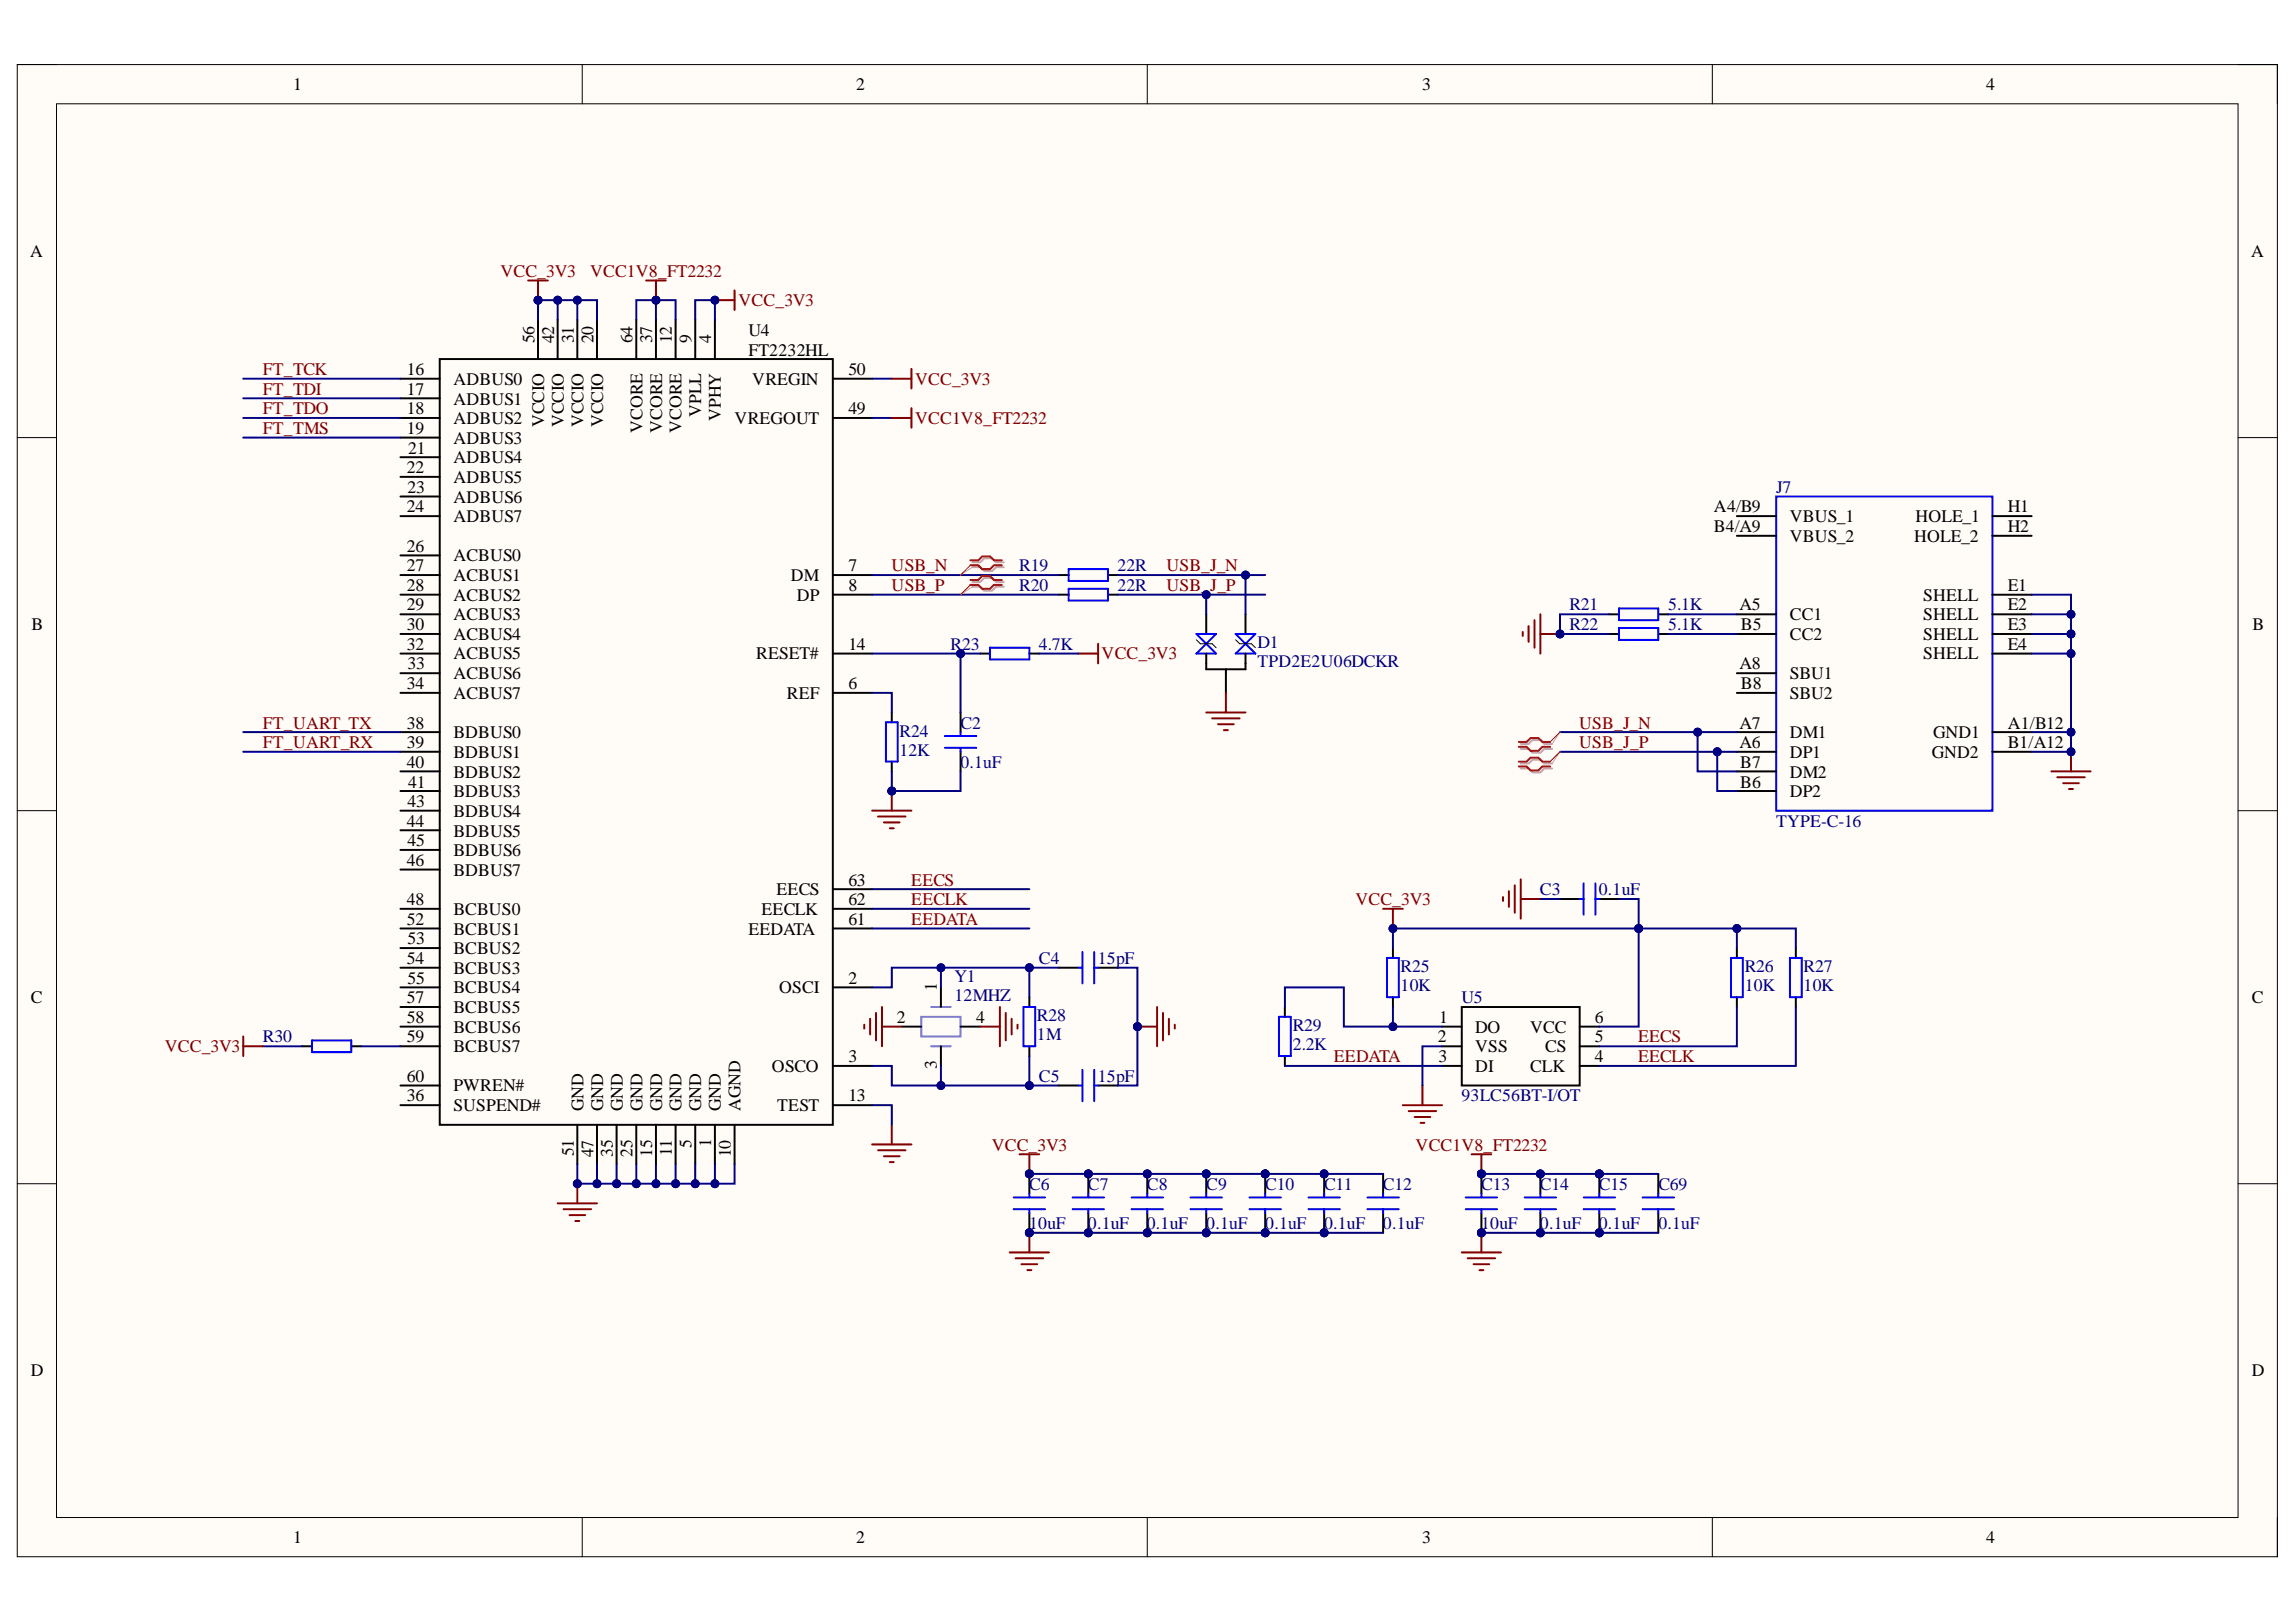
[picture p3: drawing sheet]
<svg xmlns="http://www.w3.org/2000/svg" width="297mm" height="210mm" viewBox="0 0 297 210" stroke-linecap="round" stroke-linejoin="round" font-family="sans-serif">
<defs><g id="words">
<g font-size="2.3">
<text x="37.9" y="11.7">1</text>
<text x="110.8" y="11.7">2</text>
<text x="184" y="11.7">3</text>
<text x="256.9" y="11.7">4</text>
<text x="3.9" y="33.3">A</text>
<text x="291.2" y="33.3">A</text>
<text x="69.1" y="44.4" transform="rotate(-90 69.1 44.4)">56</text>
<text x="71.7" y="44.4" transform="rotate(-90 71.7 44.4)">42</text>
<text x="74.2" y="44.4" transform="rotate(-90 74.2 44.4)">31</text>
<text x="76.8" y="44.4" transform="rotate(-90 76.8 44.4)">20</text>
<text x="81.8" y="44.4" transform="rotate(-90 81.8 44.4)">64</text>
<text x="84.4" y="44.4" transform="rotate(-90 84.4 44.4)">37</text>
<text x="86.9" y="44.4" transform="rotate(-90 86.9 44.4)">12</text>
<text x="89.5" y="44.4" transform="rotate(-90 89.5 44.4)">9</text>
<text x="92" y="44.4" transform="rotate(-90 92 44.4)">4</text>
<text x="96.8" y="43.5">U4</text>
<text x="96.8" y="46">FT2232HL</text>
<text x="52.6" y="48.5">16</text>
<text x="52.6" y="51.1">17</text>
<text x="52.6" y="53.6">18</text>
<text x="58.7" y="49.8">ADBUS0</text>
<text x="58.7" y="52.3">ADBUS1</text>
<text x="90.7" y="54" transform="rotate(-90 90.7 54)">VPLL</text>
<text x="97.3" y="49.8">VREGIN</text>
<text x="109.8" y="53.6">49</text>
<text x="109.8" y="48.5">50</text>
<text x="52.6" y="56.2">19</text>
<text x="52.8" y="58.7">21</text>
<text x="58.7" y="54.9">ADBUS2</text>
<text x="58.7" y="57.4">ADBUS3</text>
<text x="58.7" y="60">ADBUS4</text>
<text x="70.4" y="55.3" transform="rotate(-90 70.4 55.3)">VCCIO</text>
<text x="73" y="55.3" transform="rotate(-90 73 55.3)">VCCIO</text>
<text x="75.5" y="55.3" transform="rotate(-90 75.5 55.3)">VCCIO</text>
<text x="78" y="55.3" transform="rotate(-90 78 55.3)">VCCIO</text>
<text x="83.1" y="56" transform="rotate(-90 83.1 56)">VCORE</text>
<text x="85.6" y="56" transform="rotate(-90 85.6 56)">VCORE</text>
<text x="88.2" y="56" transform="rotate(-90 88.2 56)">VCORE</text>
<text x="93.3" y="54.5" transform="rotate(-90 93.3 54.5)">VPHY</text>
<text x="95" y="54.9">VREGOUT</text>
<text x="52.6" y="61.2">22</text>
<text x="52.7" y="63.8">23</text>
<text x="58.7" y="62.5">ADBUS5</text>
<text x="58.7" y="65">ADBUS6</text>
<text x="52.6" y="66.3">24</text>
<text x="52.6" y="71.4">26</text>
<text x="58.7" y="67.6">ADBUS7</text>
<text x="221.7" y="66.3">A4/B9</text>
<text x="221.7" y="68.8">B4/A9</text>
<text x="231.6" y="67.6">VBUS_1</text>
<text x="231.6" y="70.1">VBUS_2</text>
<text x="247.6" y="70.1">HOLE_2</text>
<text x="247.8" y="67.6">HOLE_1</text>
<text x="259.7" y="66.3">H1</text>
<text x="259.7" y="68.8">H2</text>
<text x="52.6" y="73.9">27</text>
<text x="52.6" y="76.5">28</text>
<text x="58.7" y="72.6">ACBUS0</text>
<text x="58.7" y="75.2">ACBUS1</text>
<text x="58.7" y="77.7">ACBUS2</text>
<text x="102.3" y="75.2">DM</text>
<text x="103.1" y="77.7">DP</text>
<text x="109.8" y="73.9">7</text>
<text x="109.8" y="76.5">8</text>
<text x="248.8" y="77.7">SHELL</text>
<text x="259.7" y="76.5">E1</text>
<text x="4.1" y="81.5">B</text>
<text x="52.6" y="79">29</text>
<text x="52.6" y="81.5">30</text>
<text x="58.7" y="80.3">ACBUS3</text>
<text x="58.7" y="82.8">ACBUS4</text>
<text x="225" y="79">A5</text>
<text x="225.2" y="81.5">B5</text>
<text x="231.6" y="80.3">CC1</text>
<text x="231.6" y="82.8">CC2</text>
<text x="248.8" y="80.3">SHELL</text>
<text x="248.8" y="82.8">SHELL</text>
<text x="259.7" y="79">E2</text>
<text x="259.7" y="81.5">E3</text>
<text x="291.4" y="81.5">B</text>
<text x="52.6" y="84.1">32</text>
<text x="52.6" y="89.2">34</text>
<text x="52.7" y="86.6">33</text>
<text x="58.7" y="85.3">ACBUS5</text>
<text x="58.7" y="87.9">ACBUS6</text>
<text x="97.8" y="85.3">RESET#</text>
<text x="109.8" y="89.2">6</text>
<text x="109.8" y="84.1">14</text>
<text x="225" y="86.6">A8</text>
<text x="225.2" y="89.2">B8</text>
<text x="231.6" y="87.9">SBU1</text>
<text x="248.8" y="85.3">SHELL</text>
<text x="259.7" y="84.1">E4</text>
<text x="52.6" y="94.3">38</text>
<text x="58.7" y="90.5">ACBUS7</text>
<text x="58.7" y="95.6">BDBUS0</text>
<text x="101.8" y="90.5">REF</text>
<text x="225" y="94.3">A7</text>
<text x="231.6" y="90.5">SBU2</text>
<text x="231.6" y="95.6">DM1</text>
<text x="250.1" y="95.6">GND1</text>
<text x="259.7" y="94.3">A1/B12</text>
<text x="52.6" y="96.8">39</text>
<text x="52.6" y="99.4">40</text>
<text x="52.8" y="101.9">41</text>
<text x="58.7" y="98.1">BDBUS1</text>
<text x="58.7" y="100.6">BDBUS2</text>
<text x="225" y="96.8">A6</text>
<text x="225.1" y="99.4">B7</text>
<text x="225.1" y="101.9">B6</text>
<text x="231.6" y="98.1">DP1</text>
<text x="231.6" y="100.6">DM2</text>
<text x="249.9" y="98.1">GND2</text>
<text x="259.7" y="96.8">B1/A12</text>
<text x="52.6" y="107">44</text>
<text x="52.7" y="104.4">43</text>
<text x="58.7" y="103.2">BDBUS3</text>
<text x="58.7" y="105.7">BDBUS4</text>
<text x="231.6" y="103.2">DP2</text>
<text x="52.6" y="112.1">46</text>
<text x="52.7" y="109.5">45</text>
<text x="58.7" y="108.3">BDBUS5</text>
<text x="58.7" y="110.8">BDBUS6</text>
<text x="58.7" y="113.3">BDBUS7</text>
<text x="52.6" y="117.1">48</text>
<text x="52.6" y="119.7">52</text>
<text x="58.7" y="118.4">BCBUS0</text>
<text x="98.5" y="118.4">EECLK</text>
<text x="100.5" y="115.9">EECS</text>
<text x="109.8" y="117.1">62</text>
<text x="109.8" y="119.7">61</text>
<text x="109.8" y="114.6">63</text>
<text x="52.6" y="124.7">54</text>
<text x="52.7" y="122.2">53</text>
<text x="58.7" y="120.9">BCBUS1</text>
<text x="58.7" y="123.5">BCBUS2</text>
<text x="96.8" y="120.9">EEDATA</text>
<text x="4" y="129.8">C</text>
<text x="52.6" y="129.8">57</text>
<text x="52.7" y="127.3">55</text>
<text x="58.7" y="126">BCBUS3</text>
<text x="58.7" y="128.6">BCBUS4</text>
<text x="58.7" y="131.1">BCBUS5</text>
<text x="100.8" y="128.6">OSCI</text>
<text x="109.8" y="127.3">2</text>
<text x="121.2" y="128.3" transform="rotate(-90 121.2 128.3)">1</text>
<text x="291.3" y="129.8">C</text>
<text x="52.6" y="132.4">58</text>
<text x="52.6" y="134.9">59</text>
<text x="58.7" y="133.6">BCBUS6</text>
<text x="58.7" y="136.2">BCBUS7</text>
<text x="109.8" y="137.4">3</text>
<text x="116" y="132.4">2</text>
<text x="126.3" y="132.4">4</text>
<text x="186" y="134.9">2</text>
<text x="186.1" y="137.4">3</text>
<text x="186.2" y="132.4">1</text>
<text x="190.8" y="133.6">DO</text>
<text x="190.8" y="136.2">VSS</text>
<text x="198" y="133.6">VCC</text>
<text x="199.9" y="136.2">CS</text>
<text x="206.3" y="137.4">4</text>
<text x="206.3" y="134.9">5</text>
<text x="206.3" y="132.4">6</text>
<text x="52.6" y="142.5">36</text>
<text x="52.6" y="140">60</text>
<text x="58.7" y="143.8">SUSPEND#</text>
<text x="58.7" y="141.2">PWREN#</text>
<text x="75.5" y="143.8" transform="rotate(-90 75.5 143.8)">GND</text>
<text x="78" y="143.8" transform="rotate(-90 78 143.8)">GND</text>
<text x="80.6" y="143.8" transform="rotate(-90 80.6 143.8)">GND</text>
<text x="83.1" y="143.8" transform="rotate(-90 83.1 143.8)">GND</text>
<text x="85.6" y="143.8" transform="rotate(-90 85.6 143.8)">GND</text>
<text x="88.2" y="143.8" transform="rotate(-90 88.2 143.8)">GND</text>
<text x="90.7" y="143.8" transform="rotate(-90 90.7 143.8)">GND</text>
<text x="93.3" y="143.8" transform="rotate(-90 93.3 143.8)">GND</text>
<text x="95.8" y="143.8" transform="rotate(-90 95.8 143.8)">AGND</text>
<text x="99.9" y="138.7">OSCO</text>
<text x="100.5" y="143.8">TEST</text>
<text x="109.8" y="142.5">13</text>
<text x="121.2" y="138.4" transform="rotate(-90 121.2 138.4)">3</text>
<text x="190.8" y="138.7">DI</text>
<text x="198" y="138.7">CLK</text>
<text x="74.2" y="149.6" transform="rotate(-90 74.2 149.6)">51</text>
<text x="76.8" y="149.8" transform="rotate(-90 76.8 149.8)">47</text>
<text x="79.3" y="149.7" transform="rotate(-90 79.3 149.7)">35</text>
<text x="81.8" y="149.7" transform="rotate(-90 81.8 149.7)">25</text>
<text x="84.4" y="149.7" transform="rotate(-90 84.4 149.7)">15</text>
<text x="86.9" y="149.6" transform="rotate(-90 86.9 149.6)">11</text>
<text x="89.5" y="148.6" transform="rotate(-90 89.5 148.6)">5</text>
<text x="92" y="148.4" transform="rotate(-90 92 148.4)">1</text>
<text x="94.5" y="149.8" transform="rotate(-90 94.5 149.8)">10</text>
<text x="4" y="178.1">D</text>
<text x="291.3" y="178.1">D</text>
<text x="37.9" y="199.7">1</text>
<text x="110.8" y="199.7">2</text>
<text x="184" y="199.7">3</text>
<text x="256.9" y="199.7">4</text>
</g>
<g font-size="2.3" fill="#800000">
<text x="64.7" y="35.9">VCC_3V3</text>
<text x="76.3" y="35.9">VCC1V8_FT2232</text>
<text x="95.6" y="39.7">VCC_3V3</text>
<text x="34" y="48.5">FT_TCK</text>
<text x="34" y="51.1">FT_TDI</text>
<text x="34" y="53.6">FT_TDO</text>
<text x="118.4" y="49.8">VCC_3V3</text>
<text x="34" y="56.2">FT_TMS</text>
<text x="118.4" y="54.9">VCC1V8_FT2232</text>
<text x="115.4" y="76.5">USB_P</text>
<text x="115.4" y="73.9">USB_N</text>
<text x="150.9" y="73.9">USB_J_N</text>
<text x="150.9" y="76.5">USB_J_P</text>
<text x="142.5" y="85.3">VCC_3V3</text>
<text x="34" y="94.3">FT_UART_TX</text>
<text x="204.3" y="94.3">USB_J_N</text>
<text x="34" y="96.8">FT_UART_RX</text>
<text x="204.3" y="96.8">USB_J_P</text>
<text x="117.9" y="114.6">EECS</text>
<text x="117.9" y="117.1">EECLK</text>
<text x="117.9" y="119.7">EEDATA</text>
<text x="175.4" y="117.1">VCC_3V3</text>
<text x="21.3" y="136.2">VCC_3V3</text>
<text x="172.6" y="137.4">EEDATA</text>
<text x="211.9" y="134.9">EECS</text>
<text x="211.9" y="137.4">EECLK</text>
<text x="128.3" y="148.9">VCC_3V3</text>
<text x="183.1" y="148.9">VCC1V8_FT2232</text>
</g>
<g font-size="2.3" fill="#000080">
<text x="229.8" y="63.8">J7</text>
<text x="131.9" y="73.9">R19</text>
<text x="131.9" y="76.5">R20</text>
<text x="144.6" y="73.9">22R</text>
<text x="144.6" y="76.5">22R</text>
<text x="162.7" y="83.8">D1</text>
<text x="203" y="79">R21</text>
<text x="203" y="81.5">R22</text>
<text x="215.8" y="79">5.1K</text>
<text x="215.8" y="81.5">5.1K</text>
<text x="123" y="84.1">R23</text>
<text x="134.4" y="84.1">4.7K</text>
<text x="162.7" y="86.3">TPD2E2U06DCKR</text>
<text x="116.4" y="95.3">R24</text>
<text x="124.2" y="94.3">C2</text>
<text x="116.4" y="97.9">12K</text>
<text x="124.2" y="99.4">0.1uF</text>
<text x="229.8" y="107">TYPE-C-16</text>
<text x="199.2" y="115.9">C3</text>
<text x="206.8" y="115.9">0.1uF</text>
<text x="134.4" y="124.7">C4</text>
<text x="142" y="124.7">15pF</text>
<text x="181.2" y="125.8">R25</text>
<text x="225.7" y="125.8">R26</text>
<text x="233.3" y="125.8">R27</text>
<text x="123.5" y="127">Y1</text>
<text x="123.5" y="129.6">12MHZ</text>
<text x="181.2" y="128.3">10K</text>
<text x="189.1" y="129.8">U5</text>
<text x="225.7" y="128.3">10K</text>
<text x="233.3" y="128.3">10K</text>
<text x="34" y="134.9">R30</text>
<text x="134.1" y="132.1">R28</text>
<text x="134.1" y="134.6">1M</text>
<text x="167.2" y="133.4">R29</text>
<text x="167.2" y="135.9">2.2K</text>
<text x="134.4" y="140">C5</text>
<text x="142" y="140">15pF</text>
<text x="189.1" y="142.5">93LC56BT-I/OT</text>
<text x="133.1" y="154">C6</text>
<text x="140.7" y="154">C7</text>
<text x="148.4" y="154">C8</text>
<text x="156.1" y="154">C9</text>
<text x="163.7" y="154">C10</text>
<text x="171.3" y="154">C11</text>
<text x="178.9" y="154">C12</text>
<text x="191.6" y="154">C13</text>
<text x="199.2" y="154">C14</text>
<text x="206.8" y="154">C15</text>
<text x="214.5" y="154">C69</text>
<text x="133.1" y="159.1">10uF</text>
<text x="140.7" y="159.1">0.1uF</text>
<text x="148.4" y="159.1">0.1uF</text>
<text x="156.1" y="159.1">0.1uF</text>
<text x="163.7" y="159.1">0.1uF</text>
<text x="171.3" y="159.1">0.1uF</text>
<text x="178.9" y="159.1">0.1uF</text>
<text x="191.6" y="159.1">10uF</text>
<text x="199.2" y="159.1">0.1uF</text>
<text x="206.8" y="159.1">0.1uF</text>
<text x="214.5" y="159.1">0.1uF</text>
</g>
</g></defs>
<path d="M2.2 8.4h292.4v193.1h-292.4z" fill-rule="evenodd" fill="#fffcf8"/>
<path d="M2.2 8.4h292.4v193.1h-292.4z" fill="none" stroke="#000" stroke-width=".13"/>
<path d="M7.3 13.4h282.2v183h-282.2z" fill-rule="evenodd" fill="#fffcf8"/>
<g fill="none" stroke="#000" stroke-width=".13">
<path d="M2.2 8.4h5.1M7.3 13.4h282.2v183h-282.2zM75.3 8.4v5M148.4 8.4v5M221.5 8.4v5M289.5 8.4h5.1v5M2.2 56.6h5.1M289.5 56.6h5.1M2.2 104.9h5.1M289.5 104.9h5.1M2.2 153.2h5.1M289.5 153.2h5.1"/>
<path d="M75.3 196.4v5.1M148.4 196.4v5.1M221.5 196.4v5.1M294.6 196.4v5.1"/>
</g>
<g fill="none" stroke="#000" stroke-width=".25">
<path d="M51.8 49h5.1M51.8 51.5h5.1M51.8 54.1h5.1M51.8 56.6h5.1M51.8 59.2h5.1M56.9 46.5h50.8v99.1h-50.8zM69.6 41.4v5.1M72.1 41.4v5.1M74.7 41.4v5.1M77.2 41.4v5.1M82.3 41.4v5.1M84.9 41.4v5.1"/>
<path d="M87.4 41.4v5.1M89.9 41.4v5.1M92.5 41.4v5.1M107.7 49h5.1M107.7 54.1h5.1M51.8 74.4h5.1M51.8 77h5.1M51.8 61.7h5.1M51.8 64.3h5.1M51.8 66.8h5.1M51.8 71.9h5.1M51.8 79.5h5.1"/>
<path d="M107.7 74.4h5.1M107.7 77h5.1M51.8 89.7h5.1M51.8 84.6h5.1M51.8 82h5.1M51.8 87.1h5.1M51.8 94.7h5.1M51.8 97.3h5.1M51.8 99.8h5.1M107.7 89.7h5.1M107.7 84.6h5.1M51.8 102.4h5.1"/>
<path d="M51.8 104.9h5.1M51.8 107.4h5.1M51.8 110h5.1M51.8 112.5h5.1M51.8 117.6h5.1M107.7 117.6h5.1M107.7 115.1h5.1M51.8 127.8h5.1M51.8 120.2h5.1M51.8 122.7h5.1M51.8 125.2h5.1M51.8 130.3h5.1"/>
<path d="M51.8 132.9h5.1M51.8 135.4h5.1M107.7 127.8h5.1M107.7 137.9h5.1M107.7 120.2h5.1M51.8 143h5.1M51.8 140.5h5.1M74.7 145.6v5M77.2 145.6v5M79.8 145.6v5M82.3 145.6v5M84.9 145.6v5"/>
<path d="M87.4 145.6v5M89.9 145.6v5M92.5 145.6v5M95 145.6v5M107.7 143h5.1"/>
</g>
<path d="M68.3 36.3h2.6M69.6 36.3v2.5" fill="none" stroke="#800000" stroke-width=".25"/>
<circle cx="69.6" cy="38.8" r=".51" fill="#000080"/>
<circle cx="69.6" cy="38.8" r=".51" fill="none" stroke="#000080" stroke-width=".13"/>
<path d="M69.6 38.8v2.6" fill="none" stroke="#000080" stroke-width=".25"/>
<circle cx="69.6" cy="38.8" r=".51" fill="#000080"/>
<circle cx="69.6" cy="38.8" r=".51" fill="none" stroke="#000080" stroke-width=".13"/>
<path d="M69.6 38.8h7.6v2.6" fill="none" stroke="#000080" stroke-width=".25"/>
<circle cx="69.6" cy="38.8" r=".51" fill="#000080"/>
<circle cx="69.6" cy="38.8" r=".51" fill="none" stroke="#000080" stroke-width=".13"/>
<circle cx="72.1" cy="38.8" r=".51" fill="#000080"/>
<circle cx="72.1" cy="38.8" r=".51" fill="none" stroke="#000080" stroke-width=".13"/>
<circle cx="74.7" cy="38.8" r=".51" fill="#000080"/>
<circle cx="74.7" cy="38.8" r=".51" fill="none" stroke="#000080" stroke-width=".13"/>
<path d="M74.7 38.8v2.6" fill="none" stroke="#000080" stroke-width=".25"/>
<circle cx="74.7" cy="38.8" r=".51" fill="#000080"/>
<circle cx="74.7" cy="38.8" r=".51" fill="none" stroke="#000080" stroke-width=".13"/>
<path d="M72.1 38.8v2.6" fill="none" stroke="#000080" stroke-width=".25"/>
<circle cx="72.1" cy="38.8" r=".51" fill="#000080"/>
<circle cx="72.1" cy="38.8" r=".51" fill="none" stroke="#000080" stroke-width=".13"/>
<path d="M82.3 41.4v-2.6h5.1v2.6" fill="none" stroke="#000080" stroke-width=".25"/>
<circle cx="84.9" cy="38.8" r=".51" fill="#000080"/>
<circle cx="84.9" cy="38.8" r=".51" fill="none" stroke="#000080" stroke-width=".13"/>
<path d="M84.9 38.8v2.6" fill="none" stroke="#000080" stroke-width=".25"/>
<circle cx="84.9" cy="38.8" r=".51" fill="#000080"/>
<circle cx="84.9" cy="38.8" r=".51" fill="none" stroke="#000080" stroke-width=".13"/>
<path d="M112.8 49h2.6M112.8 54.1h2.6" fill="none" stroke="#000080" stroke-width=".25"/>
<path d="M83.6 36.3h2.5M84.9 36.3v2.5M115.4 49h2.5M115.4 54.1h2.5M117.9 47.7v2.6M117.9 52.8v2.6" fill="none" stroke="#800000" stroke-width=".25"/>
<circle cx="84.9" cy="38.8" r=".51" fill="#000080"/>
<circle cx="84.9" cy="38.8" r=".51" fill="none" stroke="#000080" stroke-width=".13"/>
<path d="M89.9 41.4v-2.6h2.6v2.6" fill="none" stroke="#000080" stroke-width=".25"/>
<circle cx="92.5" cy="38.8" r=".51" fill="#000080"/>
<circle cx="92.5" cy="38.8" r=".51" fill="none" stroke="#000080" stroke-width=".13"/>
<path d="M92.5 38.8h2.5M95 37.6v2.5" fill="none" stroke="#800000" stroke-width=".25"/>
<circle cx="92.5" cy="38.8" r=".51" fill="#000080"/>
<circle cx="92.5" cy="38.8" r=".51" fill="none" stroke="#000080" stroke-width=".13"/>
<path d="M229.8 64.3h28v40.6h-28z" fill="none" stroke="#00f" stroke-width=".25"/>
<g fill="none" stroke="#000" stroke-width=".25">
<path d="M224.7 66.8h5.1M224.7 79.5h5.1M224.7 69.3h5.1M257.8 66.8h5M257.8 79.5h5M257.8 77h5M257.8 69.3h5M224.7 82h5.1M224.7 87.1h5.1M224.7 89.7h5.1M224.7 94.7h5.1M224.7 97.3h5.1"/>
<path d="M224.7 99.8h5.1M257.8 82h5M257.8 94.7h5M257.8 97.3h5M257.8 84.6h5M224.7 102.4h5.1"/>
</g>
<path d="M262.8 94.7h5.1" fill="none" stroke="#000080" stroke-width=".25"/>
<circle cx="267.9" cy="94.7" r=".51" fill="#000080"/>
<circle cx="267.9" cy="94.7" r=".51" fill="none" stroke="#000080" stroke-width=".13"/>
<path d="M262.8 84.6h5.1" fill="none" stroke="#000080" stroke-width=".25"/>
<circle cx="267.9" cy="84.6" r=".51" fill="#000080"/>
<circle cx="267.9" cy="84.6" r=".51" fill="none" stroke="#000080" stroke-width=".13"/>
<path d="M262.8 82h5.1" fill="none" stroke="#000080" stroke-width=".25"/>
<circle cx="267.9" cy="82" r=".51" fill="#000080"/>
<circle cx="267.9" cy="82" r=".51" fill="none" stroke="#000080" stroke-width=".13"/>
<path d="M262.8 79.5h5.1" fill="none" stroke="#000080" stroke-width=".25"/>
<circle cx="267.9" cy="79.5" r=".51" fill="#000080"/>
<circle cx="267.9" cy="79.5" r=".51" fill="none" stroke="#000080" stroke-width=".13"/>
<path d="M265.4 99.8h5.1M267.9 97.3v2.5M266.2 100.6h3.5M266.9 101.4h2M267.7 102.1h.5" fill="none" stroke="#800000" stroke-width=".25"/>
<circle cx="267.9" cy="97.3" r=".51" fill="#000080"/>
<circle cx="267.9" cy="97.3" r=".51" fill="none" stroke="#000080" stroke-width=".13"/>
<path d="M262.8 77h5.1v20.3h-5.1" fill="none" stroke="#000080" stroke-width=".25"/>
<circle cx="267.9" cy="97.3" r=".51" fill="#000080"/>
<circle cx="267.9" cy="97.3" r=".51" fill="none" stroke="#000080" stroke-width=".13"/>
<circle cx="267.9" cy="94.7" r=".51" fill="#000080"/>
<circle cx="267.9" cy="94.7" r=".51" fill="none" stroke="#000080" stroke-width=".13"/>
<circle cx="267.9" cy="84.6" r=".51" fill="#000080"/>
<circle cx="267.9" cy="84.6" r=".51" fill="none" stroke="#000080" stroke-width=".13"/>
<circle cx="267.9" cy="82" r=".51" fill="#000080"/>
<circle cx="267.9" cy="82" r=".51" fill="none" stroke="#000080" stroke-width=".13"/>
<circle cx="267.9" cy="79.5" r=".51" fill="#000080"/>
<circle cx="267.9" cy="79.5" r=".51" fill="none" stroke="#000080" stroke-width=".13"/>
<path d="M208.2 79.5h1.2M214.5 79.5h1.3M208.2 82h1.2M214.5 82h1.3" fill="none" stroke="#000" stroke-width=".25"/>
<path d="M209.4 78.7h5.1v1.6h-5.1zM209.4 81.3h5.1v1.5h-5.1z" fill="none" stroke="#00f" stroke-width=".25"/>
<path d="M208.2 79.5h-6.4v2.5h6.4M215.8 79.5h8.9M215.8 82h8.9" fill="none" stroke="#000080" stroke-width=".25"/>
<circle cx="201.8" cy="82" r=".51" fill="#000080"/>
<circle cx="201.8" cy="82" r=".51" fill="none" stroke="#000080" stroke-width=".13"/>
<path d="M199.3 79.5v5.1M197 81.8v.5M197.8 81v2.1M198.5 80.3v3.5M199.3 82h2.5" fill="none" stroke="#800000" stroke-width=".25"/>
<circle cx="201.8" cy="82" r=".51" fill="#000080"/>
<circle cx="201.8" cy="82" r=".51" fill="none" stroke="#000080" stroke-width=".13"/>
<path d="M224.7 94.7h-5.1v5.1h5.1" fill="none" stroke="#000080" stroke-width=".25"/>
<circle cx="219.6" cy="94.7" r=".51" fill="#000080"/>
<circle cx="219.6" cy="94.7" r=".51" fill="none" stroke="#000080" stroke-width=".13"/>
<path d="M224.7 97.3h-2.5v5.1h2.5" fill="none" stroke="#000080" stroke-width=".25"/>
<circle cx="222.2" cy="97.3" r=".51" fill="#000080"/>
<circle cx="222.2" cy="97.3" r=".51" fill="none" stroke="#000080" stroke-width=".13"/>
<path d="M201.8 94.7h17.8" fill="none" stroke="#000080" stroke-width=".25"/>
<circle cx="219.6" cy="94.7" r=".51" fill="#000080"/>
<circle cx="219.6" cy="94.7" r=".51" fill="none" stroke="#000080" stroke-width=".13"/>
<path d="M201.8 97.3h20.4" fill="none" stroke="#000080" stroke-width=".25"/>
<circle cx="222.2" cy="97.3" r=".51" fill="#000080"/>
<circle cx="222.2" cy="97.3" r=".51" fill="none" stroke="#000080" stroke-width=".13"/>
<path d="M125.8 72.8h1l.5-.5h1l.5 .5h1.1M125.8 73.4h1l.5 .5h1l.5-.5h1.1M125.8 75.3h1l.5-.5h1l.5 .5h1.1M125.8 75.9h1l.5 .5h1l.5-.5h1.1M196.7 96.9h1.1l.5 .5h1l.5-.5h1M196.7 96.3h1.1l.5-.5h1l.5 .5h1M196.7 99.4h1.1l.5 .6h1l.5-.6h1M196.7 98.8h1.1l.5-.5h1l.5 .5h1" fill="none" stroke="#d0a19e" stroke-width=".25"/>
<path d="M125.8 73.4l-1.5 1M125.8 75.9l-1.5 1.1M201.8 94.7l-1 1.6M201.8 97.3l-1 1.5" fill="none" stroke="#d0a19e" stroke-width=".13"/>
<path d="M125.5 72.5h1.1l.5-.5h1l.5 .5h1M125.5 73.1h1.1l.5 .6h1l.5-.6h1M125.5 75.1h1.1l.5-.6h1l.5 .6h1M125.5 75.7h1.1l.5 .5h1l.5-.5h1M196.5 96.6h1l.5 .6h1l.5-.6h1M196.5 96h1l.5-.5h1l.5 .5h1M196.5 99.2h1l.5 .5h1l.5-.5h1M196.5 98.6h1l.5-.5h1l.5 .5h1" fill="none" stroke="#f00" stroke-width=".25"/>
<path d="M125.5 73.1l-1.2 1.3M125.5 75.7l-1.2 1.3M201.8 94.7l-1.3 1.3M201.8 97.3l-1.3 1.3" fill="none" stroke="#f00" stroke-width=".13"/>
<path d="M137 74.4h1.3M137 77h1.3M143.3 74.4h1.3M143.3 77h1.3" fill="none" stroke="#000" stroke-width=".25"/>
<path d="M138.3 73.7h5v1.5h-5zM138.3 76.2h5v1.5h-5z" fill="none" stroke="#00f" stroke-width=".25"/>
<path d="M112.8 74.4h24.2M112.8 77h24.2M144.6 74.4h19.1" fill="none" stroke="#000080" stroke-width=".25"/>
<circle cx="161.1" cy="74.4" r=".51" fill="#000080"/>
<circle cx="161.1" cy="74.4" r=".51" fill="none" stroke="#000080" stroke-width=".13"/>
<path d="M144.6 77h19.1" fill="none" stroke="#000080" stroke-width=".25"/>
<circle cx="156.1" cy="77" r=".51" fill="#000080"/>
<circle cx="156.1" cy="77" r=".51" fill="none" stroke="#000080" stroke-width=".13"/>
<path d="M115.4 92.2v1.3M115.4 98.6v1.2" fill="none" stroke="#000" stroke-width=".25"/>
<path d="M114.6 93.5h1.5v5.1h-1.5z" fill="none" stroke="#00f" stroke-width=".25"/>
<path d="M112.8 104.9h5.1M113.6 105.7h3.5M114.4 106.4h2M115.1 107.2h.5M115.4 102.4v2.5" fill="none" stroke="#800000" stroke-width=".25"/>
<circle cx="115.4" cy="102.4" r=".51" fill="#000080"/>
<circle cx="115.4" cy="102.4" r=".51" fill="none" stroke="#000080" stroke-width=".13"/>
<path d="M124.3 92.2v2.5M124.3 97.3v2.5M126.8 84.6h1.3M133.2 84.6h1.2" fill="none" stroke="#000" stroke-width=".25"/>
<path d="M122.2 96.8h4.1M122.2 95.3h4.1M124.3 94.7v.6M124.3 96.8v.5M128.1 83.8h5.1v1.5h-5.1z" fill="none" stroke="#00f" stroke-width=".25"/>
<path d="M112.8 89.7h2.6v2.5M115.4 99.8v2.6" fill="none" stroke="#000080" stroke-width=".25"/>
<circle cx="115.4" cy="102.4" r=".51" fill="#000080"/>
<circle cx="115.4" cy="102.4" r=".51" fill="none" stroke="#000080" stroke-width=".13"/>
<path d="M124.3 99.8v2.6h-8.9" fill="none" stroke="#000080" stroke-width=".25"/>
<circle cx="115.4" cy="102.4" r=".51" fill="#000080"/>
<circle cx="115.4" cy="102.4" r=".51" fill="none" stroke="#000080" stroke-width=".13"/>
<path d="M124.3 84.6v7.6" fill="none" stroke="#000080" stroke-width=".25"/>
<circle cx="124.3" cy="84.6" r=".51" fill="#000080"/>
<circle cx="124.3" cy="84.6" r=".51" fill="none" stroke="#000080" stroke-width=".13"/>
<path d="M112.8 84.6h14" fill="none" stroke="#000080" stroke-width=".25"/>
<circle cx="124.3" cy="84.6" r=".51" fill="#000080"/>
<circle cx="124.3" cy="84.6" r=".51" fill="none" stroke="#000080" stroke-width=".13"/>
<path d="M139.5 84.6h2.6M142.1 83.3v2.6M111.8 132.6v.5M112.6 131.8v2.1M113.3 131.1v3.5M114.1 130.3v5.1M114.1 132.9h2.5M126.8 132.9h2.6M129.4 130.3v5.1M130.1 131.1v3.5M130.9 131.8v2.1M131.6 132.6v.5" fill="none" stroke="#800000" stroke-width=".25"/>
<path d="M134.4 84.6h5.1M112.8 115.1h20.4M112.8 117.6h20.4M112.8 137.9h2.6v2.6h6.3v-2.6M112.8 120.2h20.4" fill="none" stroke="#000080" stroke-width=".25"/>
<path d="M119.2 131.6h5.1v2.5h-5.1zM120.5 130.3h2.5M120.5 135.4h2.5" fill="none" stroke="#4a86e8" stroke-width=".25"/>
<path d="M116.6 132.9h2.6M121.7 127.8v2.5M121.7 135.4v2.5M124.3 132.9h2.5" fill="none" stroke="#000" stroke-width=".25"/>
<circle cx="121.7" cy="140.5" r=".51" fill="#000080"/>
<circle cx="121.7" cy="140.5" r=".51" fill="none" stroke="#000080" stroke-width=".13"/>
<path d="M112.8 127.8h2.6v-2.6h6.3v2.6" fill="none" stroke="#000080" stroke-width=".25"/>
<circle cx="121.7" cy="125.2" r=".51" fill="#000080"/>
<circle cx="121.7" cy="125.2" r=".51" fill="none" stroke="#000080" stroke-width=".13"/>
<path d="M137 125.2h2.5M142.1 125.2h2.5" fill="none" stroke="#000" stroke-width=".25"/>
<path d="M139.5 125.2h.5M140 123.2v4.1M141.6 123.2v4.1M141.6 125.2h.5" fill="none" stroke="#00f" stroke-width=".25"/>
<path d="M121.7 125.2h15.3" fill="none" stroke="#000080" stroke-width=".25"/>
<circle cx="133.2" cy="125.2" r=".51" fill="#000080"/>
<circle cx="133.2" cy="125.2" r=".51" fill="none" stroke="#000080" stroke-width=".13"/>
<circle cx="121.7" cy="125.2" r=".51" fill="#000080"/>
<circle cx="121.7" cy="125.2" r=".51" fill="none" stroke="#000080" stroke-width=".13"/>
<path d="M121.7 140.5h15.3" fill="none" stroke="#000080" stroke-width=".25"/>
<circle cx="133.2" cy="140.5" r=".51" fill="#000080"/>
<circle cx="133.2" cy="140.5" r=".51" fill="none" stroke="#000080" stroke-width=".13"/>
<circle cx="121.7" cy="140.5" r=".51" fill="#000080"/>
<circle cx="121.7" cy="140.5" r=".51" fill="none" stroke="#000080" stroke-width=".13"/>
<path d="M147.2 132.9h2.5M149.7 130.3v5.1M150.5 131.1v3.5M151.2 131.8v2.1M152 132.6v.5" fill="none" stroke="#800000" stroke-width=".25"/>
<circle cx="147.2" cy="132.9" r=".51" fill="#000080"/>
<circle cx="147.2" cy="132.9" r=".51" fill="none" stroke="#000080" stroke-width=".13"/>
<path d="M144.6 125.2h2.6v7.7" fill="none" stroke="#000080" stroke-width=".25"/>
<circle cx="147.2" cy="132.9" r=".51" fill="#000080"/>
<circle cx="147.2" cy="132.9" r=".51" fill="none" stroke="#000080" stroke-width=".13"/>
<path d="M147.2 132.9v7.6h-2.6" fill="none" stroke="#000080" stroke-width=".25"/>
<circle cx="147.2" cy="132.9" r=".51" fill="#000080"/>
<circle cx="147.2" cy="132.9" r=".51" fill="none" stroke="#000080" stroke-width=".13"/>
<path d="M133.2 129v1.3M133.2 135.4v1.3" fill="none" stroke="#000" stroke-width=".25"/>
<path d="M132.4 130.3h1.5v5.1h-1.5z" fill="none" stroke="#00f" stroke-width=".25"/>
<path d="M133.2 125.2v3.8" fill="none" stroke="#000080" stroke-width=".25"/>
<circle cx="133.2" cy="125.2" r=".51" fill="#000080"/>
<circle cx="133.2" cy="125.2" r=".51" fill="none" stroke="#000080" stroke-width=".13"/>
<path d="M133.2 136.7v3.8" fill="none" stroke="#000080" stroke-width=".25"/>
<circle cx="133.2" cy="140.5" r=".51" fill="#000080"/>
<circle cx="133.2" cy="140.5" r=".51" fill="none" stroke="#000080" stroke-width=".13"/>
<path d="M112.8 148.1h5.1M113.6 148.9h3.5M114.4 149.6h2M115.1 150.4h.5M115.4 145.6v2.5" fill="none" stroke="#800000" stroke-width=".25"/>
<path d="M74.7 150.6v2.6h20.3v-2.6M112.8 143h2.6v2.6" fill="none" stroke="#000080" stroke-width=".25"/>
<circle cx="92.5" cy="153.2" r=".51" fill="#000080"/>
<circle cx="92.5" cy="153.2" r=".51" fill="none" stroke="#000080" stroke-width=".13"/>
<circle cx="89.9" cy="153.2" r=".51" fill="#000080"/>
<circle cx="89.9" cy="153.2" r=".51" fill="none" stroke="#000080" stroke-width=".13"/>
<circle cx="87.4" cy="153.2" r=".51" fill="#000080"/>
<circle cx="87.4" cy="153.2" r=".51" fill="none" stroke="#000080" stroke-width=".13"/>
<circle cx="84.9" cy="153.2" r=".51" fill="#000080"/>
<circle cx="84.9" cy="153.2" r=".51" fill="none" stroke="#000080" stroke-width=".13"/>
<circle cx="82.3" cy="153.2" r=".51" fill="#000080"/>
<circle cx="82.3" cy="153.2" r=".51" fill="none" stroke="#000080" stroke-width=".13"/>
<circle cx="79.8" cy="153.2" r=".51" fill="#000080"/>
<circle cx="79.8" cy="153.2" r=".51" fill="none" stroke="#000080" stroke-width=".13"/>
<circle cx="77.2" cy="153.2" r=".51" fill="#000080"/>
<circle cx="77.2" cy="153.2" r=".51" fill="none" stroke="#000080" stroke-width=".13"/>
<circle cx="74.7" cy="153.2" r=".51" fill="#000080"/>
<circle cx="74.7" cy="153.2" r=".51" fill="none" stroke="#000080" stroke-width=".13"/>
<path d="M77.2 150.6v2.6" fill="none" stroke="#000080" stroke-width=".25"/>
<circle cx="77.2" cy="153.2" r=".51" fill="#000080"/>
<circle cx="77.2" cy="153.2" r=".51" fill="none" stroke="#000080" stroke-width=".13"/>
<path d="M79.8 150.6v2.6" fill="none" stroke="#000080" stroke-width=".25"/>
<circle cx="79.8" cy="153.2" r=".51" fill="#000080"/>
<circle cx="79.8" cy="153.2" r=".51" fill="none" stroke="#000080" stroke-width=".13"/>
<path d="M82.3 150.6v2.6" fill="none" stroke="#000080" stroke-width=".25"/>
<circle cx="82.3" cy="153.2" r=".51" fill="#000080"/>
<circle cx="82.3" cy="153.2" r=".51" fill="none" stroke="#000080" stroke-width=".13"/>
<path d="M84.9 150.6v2.6" fill="none" stroke="#000080" stroke-width=".25"/>
<circle cx="84.9" cy="153.2" r=".51" fill="#000080"/>
<circle cx="84.9" cy="153.2" r=".51" fill="none" stroke="#000080" stroke-width=".13"/>
<path d="M87.4 150.6v2.6" fill="none" stroke="#000080" stroke-width=".25"/>
<circle cx="87.4" cy="153.2" r=".51" fill="#000080"/>
<circle cx="87.4" cy="153.2" r=".51" fill="none" stroke="#000080" stroke-width=".13"/>
<path d="M89.9 150.6v2.6" fill="none" stroke="#000080" stroke-width=".25"/>
<circle cx="89.9" cy="153.2" r=".51" fill="#000080"/>
<circle cx="89.9" cy="153.2" r=".51" fill="none" stroke="#000080" stroke-width=".13"/>
<path d="M92.5 150.6v2.6" fill="none" stroke="#000080" stroke-width=".25"/>
<circle cx="92.5" cy="153.2" r=".51" fill="#000080"/>
<circle cx="92.5" cy="153.2" r=".51" fill="none" stroke="#000080" stroke-width=".13"/>
<path d="M72.1 155.7h5.1M72.9 156.5h3.6M73.7 157.3h2M74.4 158h.5M74.7 153.2v2.5" fill="none" stroke="#800000" stroke-width=".25"/>
<circle cx="74.7" cy="153.2" r=".51" fill="#000080"/>
<circle cx="74.7" cy="153.2" r=".51" fill="none" stroke="#000080" stroke-width=".13"/>
<path d="M39.1 135.4h1.3M45.4 135.4h1.3M166.2 130.3v1.3M166.2 136.7v1.2M186.6 135.4h2.5M186.6 132.9h2.5M186.6 137.9h2.5M189.1 130.3h15.3v10.2h-15.3zM204.4 135.4h2.5M204.4 132.9h2.5M204.4 137.9h2.5" fill="none" stroke="#000" stroke-width=".25"/>
<path d="M40.4 134.6h5v1.6h-5zM165.5 131.6h1.5v5.1h-1.5z" fill="none" stroke="#00f" stroke-width=".25"/>
<path d="M31.5 49h20.3M31.5 51.5h20.3M31.5 54.1h20.3M31.5 56.6h20.3M31.5 94.7h20.3M31.5 97.3h20.3M34 135.4h5.1M46.7 135.4h5.1M166.2 130.3v-2.5h7.7v5.1h12.7M186.6 135.4h-2.6v5.1" fill="none" stroke="#000080" stroke-width=".25"/>
<path d="M31.5 134.1v2.6M31.5 135.4h2.5M181.5 143h5.1M182.2 143.8h3.6M183 144.5h2M183.8 145.3h.5M184 140.5v2.5" fill="none" stroke="#800000" stroke-width=".25"/>
<circle cx="180.2" cy="132.9" r=".51" fill="#000080"/>
<circle cx="180.2" cy="132.9" r=".51" fill="none" stroke="#000080" stroke-width=".13"/>
<path d="M166.2 137.9h20.4M180.2 130.3v2.6" fill="none" stroke="#000080" stroke-width=".25"/>
<path d="M180.2 122.7v1.3M180.2 129v1.3" fill="none" stroke="#000" stroke-width=".25"/>
<path d="M179.4 124h1.6v5h-1.6z" fill="none" stroke="#00f" stroke-width=".25"/>
<circle cx="180.2" cy="132.9" r=".51" fill="#000080"/>
<circle cx="180.2" cy="132.9" r=".51" fill="none" stroke="#000080" stroke-width=".13"/>
<path d="M180.2 122.7v-2.5h31.8v12.7h-5.1" fill="none" stroke="#000080" stroke-width=".25"/>
<circle cx="180.2" cy="120.2" r=".51" fill="#000080"/>
<circle cx="180.2" cy="120.2" r=".51" fill="none" stroke="#000080" stroke-width=".13"/>
<circle cx="212" cy="120.2" r=".51" fill="#000080"/>
<circle cx="212" cy="120.2" r=".51" fill="none" stroke="#000080" stroke-width=".13"/>
<path d="M178.9 117.6h2.6M180.2 117.6v2.6" fill="none" stroke="#800000" stroke-width=".25"/>
<circle cx="180.2" cy="120.2" r=".51" fill="#000080"/>
<circle cx="180.2" cy="120.2" r=".51" fill="none" stroke="#000080" stroke-width=".13"/>
<path d="M201.8 116.3h2.6M206.9 116.3h2.5M224.7 122.7v1.3M224.7 129v1.3M232.3 122.7v1.3M232.3 129v1.3M137 140.5h2.5M142.1 140.5h2.5" fill="none" stroke="#000" stroke-width=".25"/>
<path d="M204.4 116.3h.5M204.9 114.3v4.1M206.4 114.3v4.1M206.4 116.3h.5M140 138.4v4.1M141.6 138.4v4.1M223.9 124h1.6v5h-1.6zM231.6 124h1.5v5h-1.5zM139.5 140.5h.5M141.6 140.5h.5" fill="none" stroke="#00f" stroke-width=".25"/>
<path d="M199.3 116.3h2.5M209.4 116.3h2.6v3.9M224.7 130.3v5.1h-17.8M232.3 130.3v7.6h-25.4" fill="none" stroke="#000080" stroke-width=".25"/>
<path d="M194.4 116.1v.5M195.2 115.3v2.1M196 114.6v3.5M196.7 113.8v5.1M196.7 116.3h2.6" fill="none" stroke="#800000" stroke-width=".25"/>
<circle cx="212" cy="120.2" r=".51" fill="#000080"/>
<circle cx="212" cy="120.2" r=".51" fill="none" stroke="#000080" stroke-width=".13"/>
<path d="M212 120.2h12.7v2.5" fill="none" stroke="#000080" stroke-width=".25"/>
<circle cx="224.7" cy="120.2" r=".51" fill="#000080"/>
<circle cx="224.7" cy="120.2" r=".51" fill="none" stroke="#000080" stroke-width=".13"/>
<circle cx="212" cy="120.2" r=".51" fill="#000080"/>
<circle cx="212" cy="120.2" r=".51" fill="none" stroke="#000080" stroke-width=".13"/>
<path d="M224.7 120.2h7.6v2.5" fill="none" stroke="#000080" stroke-width=".25"/>
<circle cx="224.7" cy="120.2" r=".51" fill="#000080"/>
<circle cx="224.7" cy="120.2" r=".51" fill="none" stroke="#000080" stroke-width=".13"/>
<circle cx="140.8" cy="151.9" r=".51" fill="#000080"/>
<circle cx="140.8" cy="151.9" r=".51" fill="none" stroke="#000080" stroke-width=".13"/>
<circle cx="140.8" cy="159.5" r=".51" fill="#000080"/>
<circle cx="140.8" cy="159.5" r=".51" fill="none" stroke="#000080" stroke-width=".13"/>
<path d="M140.8 151.9v2.6" fill="none" stroke="#000" stroke-width=".25"/>
<circle cx="140.8" cy="151.9" r=".51" fill="#000080"/>
<circle cx="140.8" cy="151.9" r=".51" fill="none" stroke="#000080" stroke-width=".13"/>
<path d="M140.8 157v2.5" fill="none" stroke="#000" stroke-width=".25"/>
<circle cx="140.8" cy="159.5" r=".51" fill="#000080"/>
<circle cx="140.8" cy="159.5" r=".51" fill="none" stroke="#000080" stroke-width=".13"/>
<path d="M138.8 156.5h4M138.8 155h4M140.8 154.5v.5M140.8 156.5v.5" fill="none" stroke="#00f" stroke-width=".25"/>
<circle cx="148.4" cy="151.9" r=".51" fill="#000080"/>
<circle cx="148.4" cy="151.9" r=".51" fill="none" stroke="#000080" stroke-width=".13"/>
<circle cx="148.4" cy="159.5" r=".51" fill="#000080"/>
<circle cx="148.4" cy="159.5" r=".51" fill="none" stroke="#000080" stroke-width=".13"/>
<path d="M148.4 151.9v2.6" fill="none" stroke="#000" stroke-width=".25"/>
<circle cx="148.4" cy="151.9" r=".51" fill="#000080"/>
<circle cx="148.4" cy="151.9" r=".51" fill="none" stroke="#000080" stroke-width=".13"/>
<path d="M148.4 157v2.5" fill="none" stroke="#000" stroke-width=".25"/>
<circle cx="148.4" cy="159.5" r=".51" fill="#000080"/>
<circle cx="148.4" cy="159.5" r=".51" fill="none" stroke="#000080" stroke-width=".13"/>
<path d="M146.4 156.5h4.1M146.4 155h4.1M148.4 154.5v.5M148.4 156.5v.5" fill="none" stroke="#00f" stroke-width=".25"/>
<circle cx="156.1" cy="151.9" r=".51" fill="#000080"/>
<circle cx="156.1" cy="151.9" r=".51" fill="none" stroke="#000080" stroke-width=".13"/>
<circle cx="156.1" cy="159.5" r=".51" fill="#000080"/>
<circle cx="156.1" cy="159.5" r=".51" fill="none" stroke="#000080" stroke-width=".13"/>
<path d="M156.1 151.9v2.6" fill="none" stroke="#000" stroke-width=".25"/>
<circle cx="156.1" cy="151.9" r=".51" fill="#000080"/>
<circle cx="156.1" cy="151.9" r=".51" fill="none" stroke="#000080" stroke-width=".13"/>
<path d="M156.1 157v2.5" fill="none" stroke="#000" stroke-width=".25"/>
<circle cx="156.1" cy="159.5" r=".51" fill="#000080"/>
<circle cx="156.1" cy="159.5" r=".51" fill="none" stroke="#000080" stroke-width=".13"/>
<path d="M154 156.5h4.1M154 155h4.1M156.1 154.5v.5M156.1 156.5v.5" fill="none" stroke="#00f" stroke-width=".25"/>
<circle cx="163.7" cy="151.9" r=".51" fill="#000080"/>
<circle cx="163.7" cy="151.9" r=".51" fill="none" stroke="#000080" stroke-width=".13"/>
<circle cx="163.7" cy="159.5" r=".51" fill="#000080"/>
<circle cx="163.7" cy="159.5" r=".51" fill="none" stroke="#000080" stroke-width=".13"/>
<path d="M163.7 151.9v2.6" fill="none" stroke="#000" stroke-width=".25"/>
<circle cx="163.7" cy="151.9" r=".51" fill="#000080"/>
<circle cx="163.7" cy="151.9" r=".51" fill="none" stroke="#000080" stroke-width=".13"/>
<path d="M163.7 157v2.5" fill="none" stroke="#000" stroke-width=".25"/>
<circle cx="163.7" cy="159.5" r=".51" fill="#000080"/>
<circle cx="163.7" cy="159.5" r=".51" fill="none" stroke="#000080" stroke-width=".13"/>
<path d="M161.6 156.5h4.1M161.6 155h4.1M163.7 154.5v.5M163.7 156.5v.5" fill="none" stroke="#00f" stroke-width=".25"/>
<circle cx="133.2" cy="151.9" r=".51" fill="#000080"/>
<circle cx="133.2" cy="151.9" r=".51" fill="none" stroke="#000080" stroke-width=".13"/>
<circle cx="133.2" cy="159.5" r=".51" fill="#000080"/>
<circle cx="133.2" cy="159.5" r=".51" fill="none" stroke="#000080" stroke-width=".13"/>
<path d="M133.2 151.9v2.6" fill="none" stroke="#000" stroke-width=".25"/>
<circle cx="133.2" cy="151.9" r=".51" fill="#000080"/>
<circle cx="133.2" cy="151.9" r=".51" fill="none" stroke="#000080" stroke-width=".13"/>
<path d="M133.2 157v2.5" fill="none" stroke="#000" stroke-width=".25"/>
<circle cx="133.2" cy="159.5" r=".51" fill="#000080"/>
<circle cx="133.2" cy="159.5" r=".51" fill="none" stroke="#000080" stroke-width=".13"/>
<path d="M131.1 156.5h4.1M131.1 155h4.1M133.2 154.5v.5M133.2 156.5v.5" fill="none" stroke="#00f" stroke-width=".25"/>
<path d="M133.2 159.5h30.5" fill="none" stroke="#000080" stroke-width=".25"/>
<circle cx="163.7" cy="159.5" r=".51" fill="#000080"/>
<circle cx="163.7" cy="159.5" r=".51" fill="none" stroke="#000080" stroke-width=".13"/>
<circle cx="156.1" cy="159.5" r=".51" fill="#000080"/>
<circle cx="156.1" cy="159.5" r=".51" fill="none" stroke="#000080" stroke-width=".13"/>
<circle cx="148.4" cy="159.5" r=".51" fill="#000080"/>
<circle cx="148.4" cy="159.5" r=".51" fill="none" stroke="#000080" stroke-width=".13"/>
<circle cx="140.8" cy="159.5" r=".51" fill="#000080"/>
<circle cx="140.8" cy="159.5" r=".51" fill="none" stroke="#000080" stroke-width=".13"/>
<circle cx="133.2" cy="159.5" r=".51" fill="#000080"/>
<circle cx="133.2" cy="159.5" r=".51" fill="none" stroke="#000080" stroke-width=".13"/>
<path d="M133.2 159.5v2.6M130.6 162.1h5.1M131.4 162.8h3.5M132.1 163.6h2.1M132.9 164.4h.5" fill="none" stroke="#800000" stroke-width=".25"/>
<circle cx="133.2" cy="159.5" r=".51" fill="#000080"/>
<circle cx="133.2" cy="159.5" r=".51" fill="none" stroke="#000080" stroke-width=".13"/>
<path d="M133.2 151.9h30.5" fill="none" stroke="#000080" stroke-width=".25"/>
<circle cx="163.7" cy="151.9" r=".51" fill="#000080"/>
<circle cx="163.7" cy="151.9" r=".51" fill="none" stroke="#000080" stroke-width=".13"/>
<circle cx="156.1" cy="151.9" r=".51" fill="#000080"/>
<circle cx="156.1" cy="151.9" r=".51" fill="none" stroke="#000080" stroke-width=".13"/>
<circle cx="148.4" cy="151.9" r=".51" fill="#000080"/>
<circle cx="148.4" cy="151.9" r=".51" fill="none" stroke="#000080" stroke-width=".13"/>
<circle cx="140.8" cy="151.9" r=".51" fill="#000080"/>
<circle cx="140.8" cy="151.9" r=".51" fill="none" stroke="#000080" stroke-width=".13"/>
<circle cx="133.2" cy="151.9" r=".51" fill="#000080"/>
<circle cx="133.2" cy="151.9" r=".51" fill="none" stroke="#000080" stroke-width=".13"/>
<path d="M131.9 149.4h2.5M133.2 149.4v2.5" fill="none" stroke="#800000" stroke-width=".25"/>
<circle cx="133.2" cy="151.9" r=".51" fill="#000080"/>
<circle cx="133.2" cy="151.9" r=".51" fill="none" stroke="#000080" stroke-width=".13"/>
<circle cx="171.3" cy="151.9" r=".51" fill="#000080"/>
<circle cx="171.3" cy="151.9" r=".51" fill="none" stroke="#000080" stroke-width=".13"/>
<circle cx="171.3" cy="159.5" r=".51" fill="#000080"/>
<circle cx="171.3" cy="159.5" r=".51" fill="none" stroke="#000080" stroke-width=".13"/>
<path d="M171.3 151.9v2.6" fill="none" stroke="#000" stroke-width=".25"/>
<circle cx="171.3" cy="151.9" r=".51" fill="#000080"/>
<circle cx="171.3" cy="151.9" r=".51" fill="none" stroke="#000080" stroke-width=".13"/>
<path d="M171.3 157v2.5" fill="none" stroke="#000" stroke-width=".25"/>
<circle cx="171.3" cy="159.5" r=".51" fill="#000080"/>
<circle cx="171.3" cy="159.5" r=".51" fill="none" stroke="#000080" stroke-width=".13"/>
<path d="M169.3 156.5h4M169.3 155h4M171.3 154.5v.5M171.3 156.5v.5M176.9 156.5h4.1M176.9 155h4.1M178.9 154.5v.5M178.9 156.5v.5" fill="none" stroke="#00f" stroke-width=".25"/>
<path d="M178.9 151.9v2.6M178.9 157v2.5" fill="none" stroke="#000" stroke-width=".25"/>
<path d="M163.7 159.5h15.2" fill="none" stroke="#000080" stroke-width=".25"/>
<circle cx="171.3" cy="159.5" r=".51" fill="#000080"/>
<circle cx="171.3" cy="159.5" r=".51" fill="none" stroke="#000080" stroke-width=".13"/>
<circle cx="163.7" cy="159.5" r=".51" fill="#000080"/>
<circle cx="163.7" cy="159.5" r=".51" fill="none" stroke="#000080" stroke-width=".13"/>
<path d="M163.7 151.9h15.2" fill="none" stroke="#000080" stroke-width=".25"/>
<circle cx="171.3" cy="151.9" r=".51" fill="#000080"/>
<circle cx="171.3" cy="151.9" r=".51" fill="none" stroke="#000080" stroke-width=".13"/>
<circle cx="163.7" cy="151.9" r=".51" fill="#000080"/>
<circle cx="163.7" cy="151.9" r=".51" fill="none" stroke="#000080" stroke-width=".13"/>
<path d="M190.4 149.4h2.5M191.7 149.4v2.5" fill="none" stroke="#800000" stroke-width=".25"/>
<circle cx="191.7" cy="151.9" r=".51" fill="#000080"/>
<circle cx="191.7" cy="151.9" r=".51" fill="none" stroke="#000080" stroke-width=".13"/>
<circle cx="199.3" cy="151.9" r=".51" fill="#000080"/>
<circle cx="199.3" cy="151.9" r=".51" fill="none" stroke="#000080" stroke-width=".13"/>
<circle cx="199.3" cy="159.5" r=".51" fill="#000080"/>
<circle cx="199.3" cy="159.5" r=".51" fill="none" stroke="#000080" stroke-width=".13"/>
<path d="M199.3 151.9v2.6" fill="none" stroke="#000" stroke-width=".25"/>
<circle cx="199.3" cy="151.9" r=".51" fill="#000080"/>
<circle cx="199.3" cy="151.9" r=".51" fill="none" stroke="#000080" stroke-width=".13"/>
<path d="M199.3 157v2.5" fill="none" stroke="#000" stroke-width=".25"/>
<circle cx="199.3" cy="159.5" r=".51" fill="#000080"/>
<circle cx="199.3" cy="159.5" r=".51" fill="none" stroke="#000080" stroke-width=".13"/>
<path d="M197.2 156.5h4.1M197.2 155h4.1M199.3 154.5v.5M199.3 156.5v.5" fill="none" stroke="#00f" stroke-width=".25"/>
<circle cx="206.9" cy="151.9" r=".51" fill="#000080"/>
<circle cx="206.9" cy="151.9" r=".51" fill="none" stroke="#000080" stroke-width=".13"/>
<circle cx="206.9" cy="159.5" r=".51" fill="#000080"/>
<circle cx="206.9" cy="159.5" r=".51" fill="none" stroke="#000080" stroke-width=".13"/>
<path d="M206.9 151.9v2.6" fill="none" stroke="#000" stroke-width=".25"/>
<circle cx="206.9" cy="151.9" r=".51" fill="#000080"/>
<circle cx="206.9" cy="151.9" r=".51" fill="none" stroke="#000080" stroke-width=".13"/>
<path d="M206.9 157v2.5" fill="none" stroke="#000" stroke-width=".25"/>
<circle cx="206.9" cy="159.5" r=".51" fill="#000080"/>
<circle cx="206.9" cy="159.5" r=".51" fill="none" stroke="#000080" stroke-width=".13"/>
<path d="M204.9 156.5h4M204.9 155h4M206.9 154.5v.5M206.9 156.5v.5" fill="none" stroke="#00f" stroke-width=".25"/>
<circle cx="191.7" cy="151.9" r=".51" fill="#000080"/>
<circle cx="191.7" cy="151.9" r=".51" fill="none" stroke="#000080" stroke-width=".13"/>
<circle cx="191.7" cy="159.5" r=".51" fill="#000080"/>
<circle cx="191.7" cy="159.5" r=".51" fill="none" stroke="#000080" stroke-width=".13"/>
<path d="M191.7 151.9v2.6" fill="none" stroke="#000" stroke-width=".25"/>
<circle cx="191.7" cy="151.9" r=".51" fill="#000080"/>
<circle cx="191.7" cy="151.9" r=".51" fill="none" stroke="#000080" stroke-width=".13"/>
<path d="M191.7 157v2.5" fill="none" stroke="#000" stroke-width=".25"/>
<circle cx="191.7" cy="159.5" r=".51" fill="#000080"/>
<circle cx="191.7" cy="159.5" r=".51" fill="none" stroke="#000080" stroke-width=".13"/>
<path d="M189.6 156.5h4.1M189.6 155h4.1M191.7 154.5v.5M191.7 156.5v.5" fill="none" stroke="#00f" stroke-width=".25"/>
<path d="M191.7 151.9h15.2" fill="none" stroke="#000080" stroke-width=".25"/>
<circle cx="206.9" cy="151.9" r=".51" fill="#000080"/>
<circle cx="206.9" cy="151.9" r=".51" fill="none" stroke="#000080" stroke-width=".13"/>
<circle cx="199.3" cy="151.9" r=".51" fill="#000080"/>
<circle cx="199.3" cy="151.9" r=".51" fill="none" stroke="#000080" stroke-width=".13"/>
<circle cx="191.7" cy="151.9" r=".51" fill="#000080"/>
<circle cx="191.7" cy="151.9" r=".51" fill="none" stroke="#000080" stroke-width=".13"/>
<path d="M191.7 159.5h15.2" fill="none" stroke="#000080" stroke-width=".25"/>
<circle cx="206.9" cy="159.5" r=".51" fill="#000080"/>
<circle cx="206.9" cy="159.5" r=".51" fill="none" stroke="#000080" stroke-width=".13"/>
<circle cx="199.3" cy="159.5" r=".51" fill="#000080"/>
<circle cx="199.3" cy="159.5" r=".51" fill="none" stroke="#000080" stroke-width=".13"/>
<circle cx="191.7" cy="159.5" r=".51" fill="#000080"/>
<circle cx="191.7" cy="159.5" r=".51" fill="none" stroke="#000080" stroke-width=".13"/>
<path d="M191.7 159.5v2.6M189.1 162.1h5.1M189.9 162.8h3.5M190.6 163.6h2.1M191.4 164.4h.5" fill="none" stroke="#800000" stroke-width=".25"/>
<circle cx="191.7" cy="159.5" r=".51" fill="#000080"/>
<circle cx="191.7" cy="159.5" r=".51" fill="none" stroke="#000080" stroke-width=".13"/>
<path d="M156.1 79.5v2.5M161.1 79.5v2.5M156.1 84.6v2h5v-2M158.6 86.6v3.1" fill="none" stroke="#000" stroke-width=".25"/>
<path d="M154.8 82h2.5l-2.5 2.6h2.5zM159.9 82l2.5 2.6h-2.5l2.5-2.6z" fill="none" stroke="#00f" stroke-width=".25"/>
<path d="M154.8 82.8l.5 .5h1.5l.5 .5M159.9 82.8l.5 .5h1.5l.5 .5" fill="none" stroke="#000" stroke-width=".13"/>
<path d="M156.1 92.2h5M156.8 93h3.6M157.6 93.7h2M158.3 94.5h.6M158.6 89.7v2.5" fill="none" stroke="#800000" stroke-width=".25"/>
<path d="M156.1 77v2.5" fill="none" stroke="#000080" stroke-width=".25"/>
<circle cx="156.1" cy="77" r=".51" fill="#000080"/>
<circle cx="156.1" cy="77" r=".51" fill="none" stroke="#000080" stroke-width=".13"/>
<path d="M161.1 74.4v5.1" fill="none" stroke="#000080" stroke-width=".25"/>
<circle cx="161.1" cy="74.4" r=".51" fill="#000080"/>
<circle cx="161.1" cy="74.4" r=".51" fill="none" stroke="#000080" stroke-width=".13"/>
<path d="M214.5 151.9v2.6M214.5 157v2.5" fill="none" stroke="#000" stroke-width=".25"/>
<path d="M212.5 156.5h4.1M212.5 155h4.1M214.5 154.5v.5M214.5 156.5v.5" fill="none" stroke="#00f" stroke-width=".25"/>
<path d="M206.9 151.9h7.6" fill="none" stroke="#000080" stroke-width=".25"/>
<circle cx="206.9" cy="151.9" r=".51" fill="#000080"/>
<circle cx="206.9" cy="151.9" r=".51" fill="none" stroke="#000080" stroke-width=".13"/>
<path d="M206.9 159.5h7.6" fill="none" stroke="#000080" stroke-width=".25"/>
<circle cx="206.9" cy="159.5" r=".51" fill="#000080"/>
<circle cx="206.9" cy="159.5" r=".51" fill="none" stroke="#000080" stroke-width=".13"/>
<use href="#words"/>
</svg>
